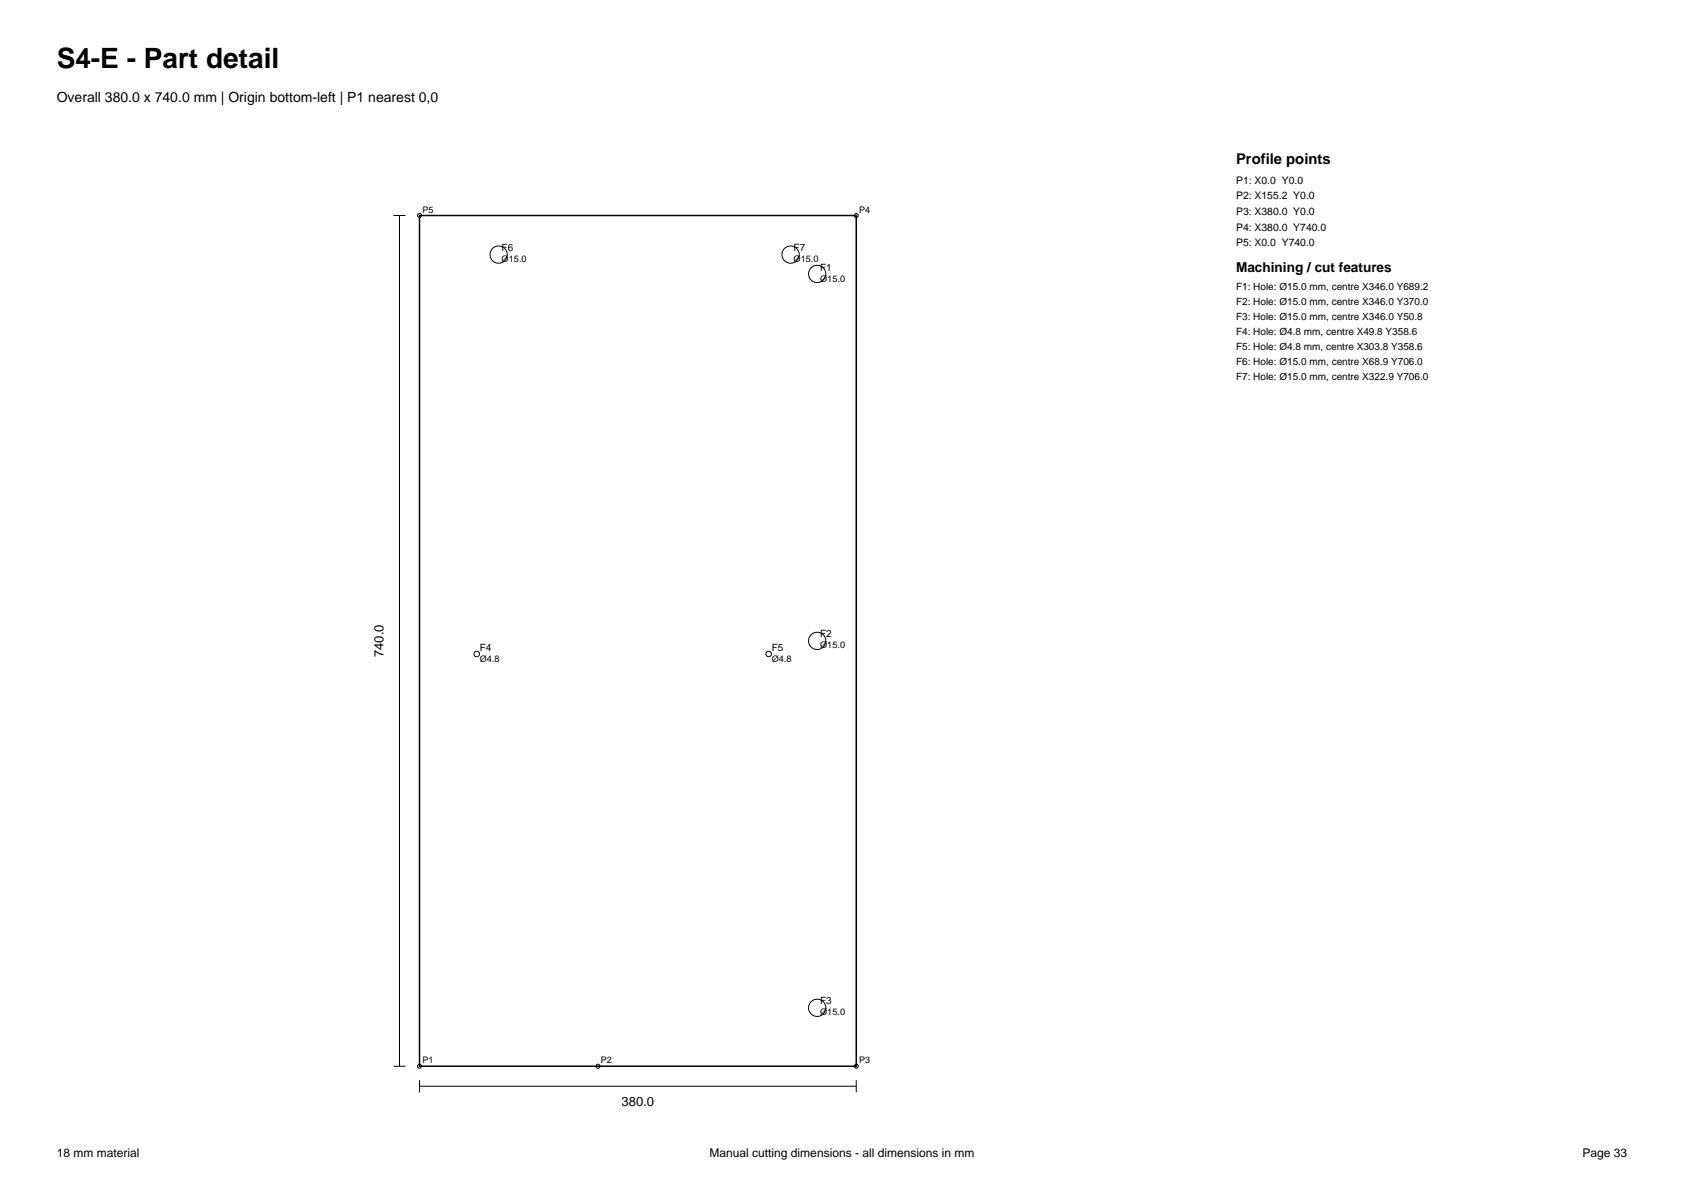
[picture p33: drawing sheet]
<svg xmlns="http://www.w3.org/2000/svg" width="297mm" height="210mm" viewBox="0 0 297 210" stroke-linecap="round" stroke-linejoin="round" font-family="sans-serif">
<defs><g id="words">
<text font-size="4.9" x="10" y="12">S4-E - Part detail</text>
<text font-size="2.6" x="218" y="29">Profile points</text>
<text font-size="2.5" x="10" y="18">Overall 380.0 x 740.0 mm | Origin bottom-left | P1 nearest 0,0</text>
<text font-size="2.4" x="218" y="48">Machining / cut features</text>
<g font-size="2.3">
<text x="67.6" y="115.9" transform="rotate(-90 67.6 115.9)">740.0</text>
<text x="109.6" y="195.1">380.0</text>
</g>
<g font-size="2.1">
<text x="10" y="204">18 mm material</text>
<text x="125.2" y="204">Manual cutting dimensions - all dimensions in mm</text>
<text x="279.1" y="204">Page 33</text>
</g>
<g font-size="1.8">
<text x="218" y="32.4">P1: X0.0 Y0.0</text>
<text x="218" y="35.1">P2: X155.2 Y0.0</text>
<text x="218" y="37.9">P3: X380.0 Y0.0</text>
<text x="218" y="40.7">P4: X380.0 Y740.0</text>
<text x="88.5" y="44.3">F6</text>
<text x="140" y="44.3">F7</text>
<text x="144.7" y="47.7">F1</text>
<text x="218" y="43.4">P5: X0.0 Y740.0</text>
<text x="218" y="51.1">F1: Hole: Ø15.0 mm, centre X346.0 Y689.2</text>
<text x="218" y="53.8">F2: Hole: Ø15.0 mm, centre X346.0 Y370.0</text>
<text x="218" y="56.5">F3: Hole: Ø15.0 mm, centre X346.0 Y50.8</text>
<text x="218" y="59.1">F4: Hole: Ø4.8 mm, centre X49.8 Y358.6</text>
<text x="218" y="61.7">F5: Hole: Ø4.8 mm, centre X303.8 Y358.6</text>
<text x="218" y="64.4">F6: Hole: Ø15.0 mm, centre X68.9 Y706.0</text>
<text x="218" y="67">F7: Hole: Ø15.0 mm, centre X322.9 Y706.0</text>
<text x="144.7" y="112.4">F2</text>
<text x="84.6" y="114.8">F4</text>
<text x="136.1" y="114.8">F5</text>
<text x="144.7" y="177.1">F3</text>
</g>
<g font-size="1.6">
<text x="74.5" y="37.5">P5</text>
<text x="151.5" y="37.5">P4</text>
<text x="88.5" y="46.2">Ø15.0</text>
<text x="140" y="46.2">Ø15.0</text>
<text x="144.7" y="49.6">Ø15.0</text>
<text x="84.6" y="116.7">Ø4.8</text>
<text x="136.1" y="116.7">Ø4.8</text>
<text x="144.7" y="114.3">Ø15.0</text>
<text x="144.7" y="179">Ø15.0</text>
<text x="74.5" y="187.5">P1</text>
<text x="106" y="187.5">P2</text>
<text x="151.5" y="187.5">P3</text>
</g>
</g></defs>
<path d="M74 38h77v150h-77z" fill="none" stroke="#000" stroke-width=".26"/>
<g fill="none" stroke="#000" stroke-width=".18">
<path d="M69.4 38h2.1M70.5 38v150M69.4 188h2.1M74 191.5h77M74 190.5v2.1M151 190.5v2.1"/>
<circle cx="74" cy="38" r=".35"/>
<circle cx="151" cy="38" r=".35"/>
<circle cx="87.9" cy="44.9" r="1.52"/>
<circle cx="139.4" cy="44.9" r="1.52"/>
<circle cx="144.1" cy="48.3" r="1.52"/>
<circle cx="84.1" cy="115.3" r=".49"/>
<circle cx="135.6" cy="115.3" r=".49"/>
<circle cx="144.1" cy="113" r="1.52"/>
<circle cx="144.1" cy="177.7" r="1.52"/>
<circle cx="74" cy="188" r=".35"/>
<circle cx="105.5" cy="188" r=".35"/>
<circle cx="151" cy="188" r=".35"/>
</g>
<use href="#words"/>
</svg>
